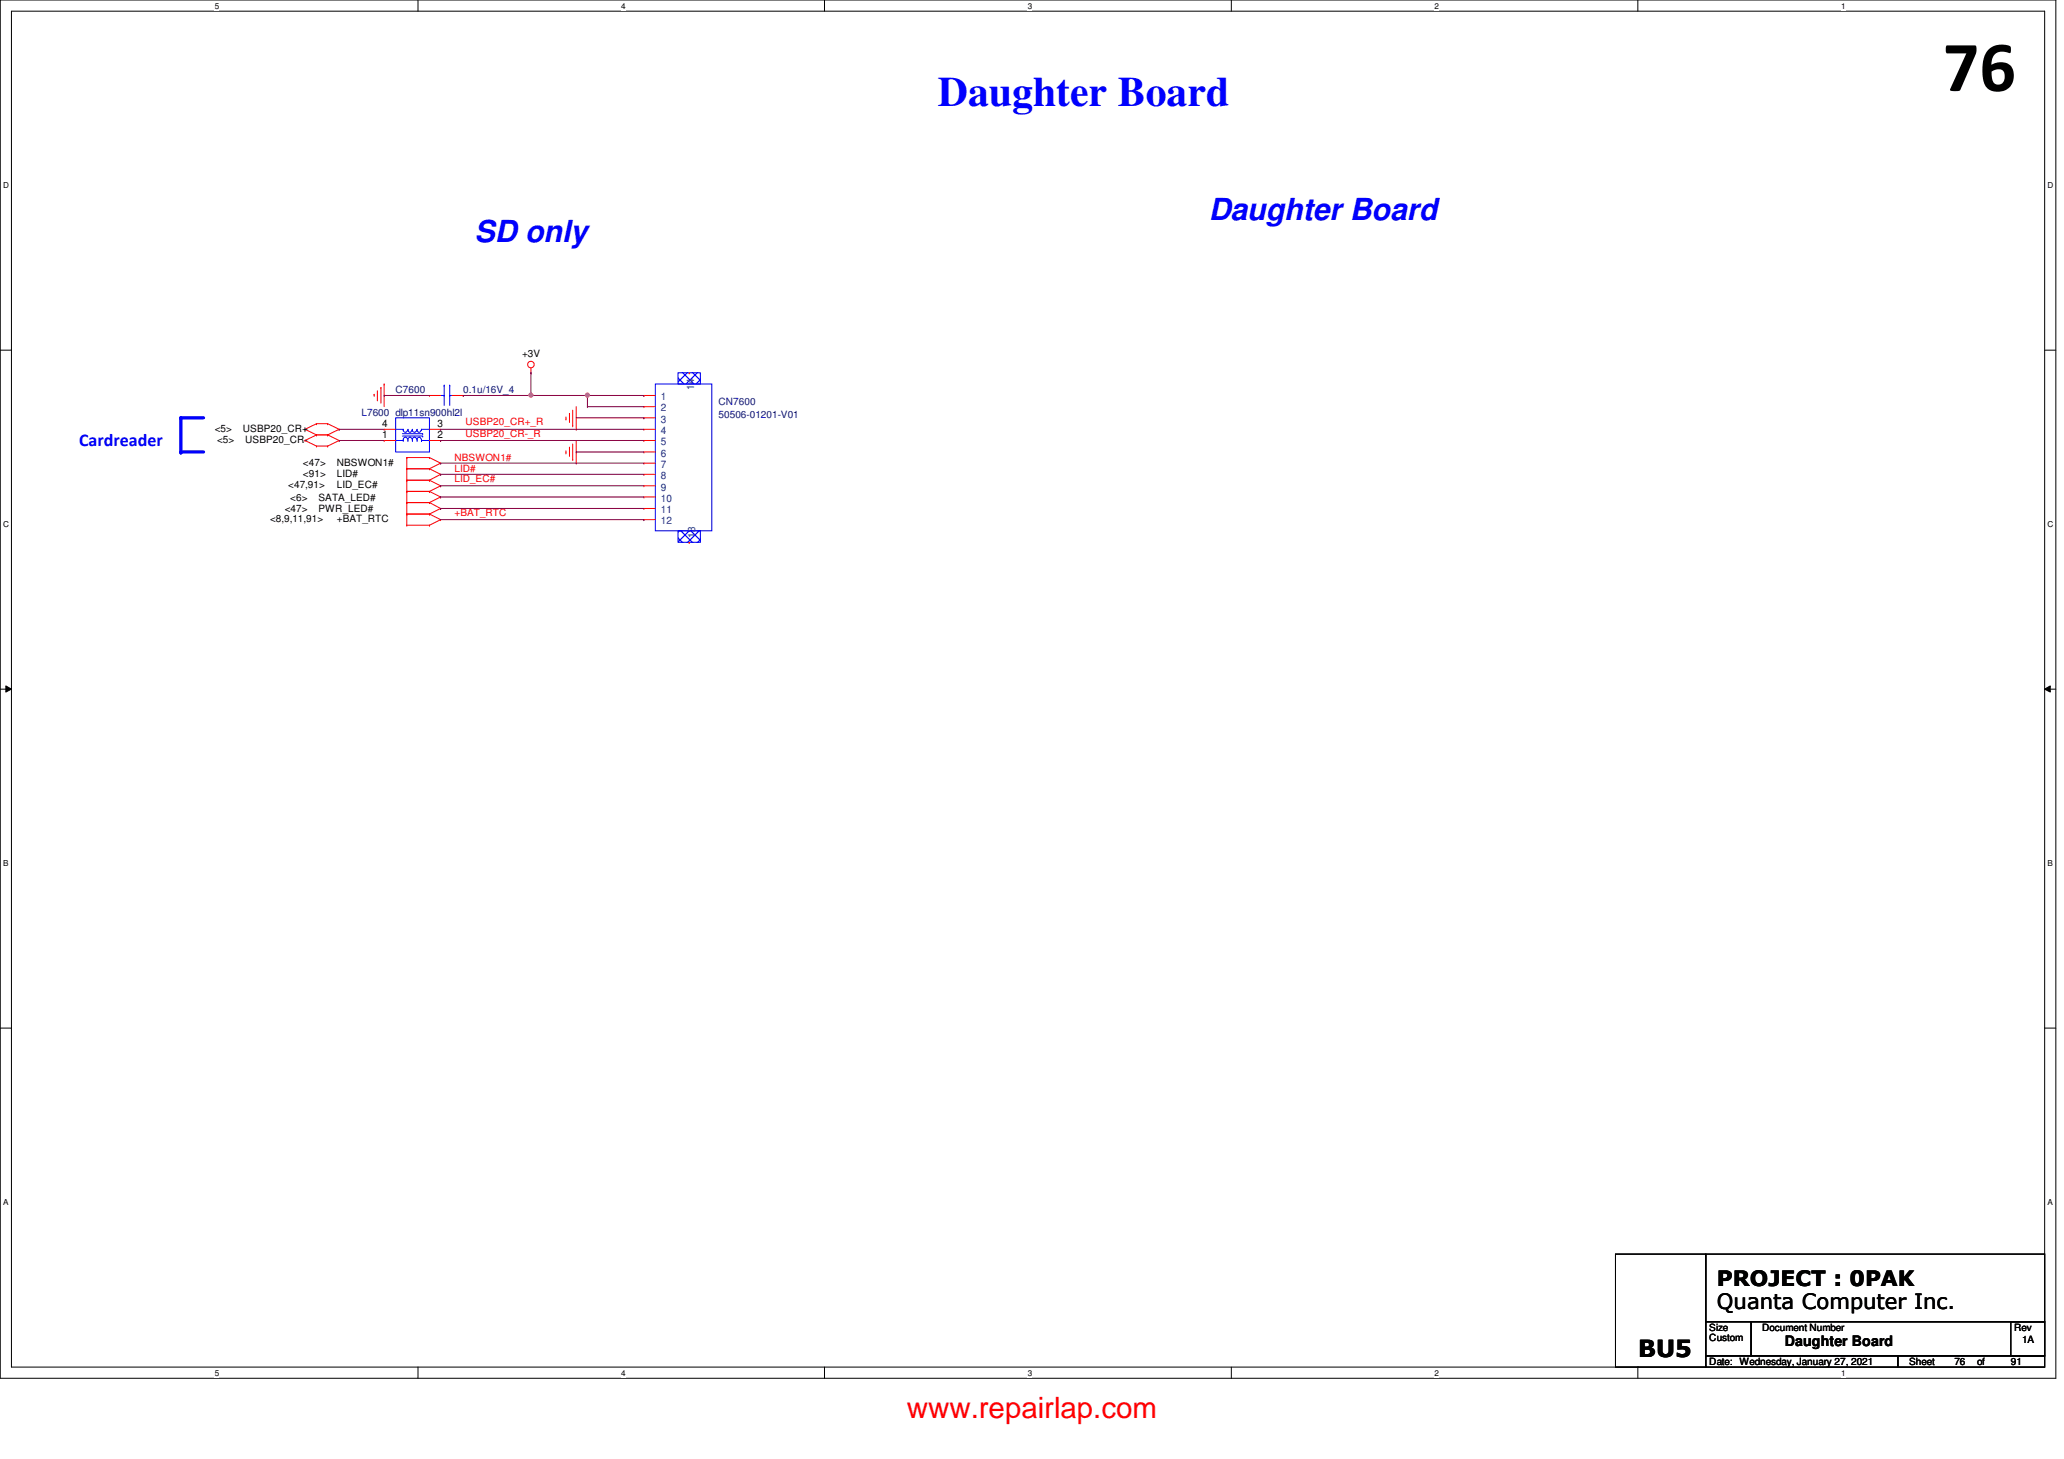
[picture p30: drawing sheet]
<svg xmlns="http://www.w3.org/2000/svg" width="297mm" height="210mm" viewBox="0 0 297 210" stroke-linecap="round" stroke-linejoin="round" font-family="sans-serif">
<defs><g id="words">
<text font-size="10.4" x="279.6" y="13.1">76</text>
<text font-size="6" fill="#00f" x="135" y="15.2">Daughter Board</text>
<g font-size="4.4" fill="#00f">
<text x="68.3" y="34.8">SD only</text>
<text x="173.9" y="31.6">Daughter Board</text>
</g>
<text font-size="4.2" fill="#f00" x="130.5" y="203.9">www.repairlap.com</text>
<text font-size="3.4" x="235.8" y="195.2">BU5</text>
<g font-size="3">
<text x="247.1" y="185.1">PROJECT : 0PAK</text>
<text x="247.1" y="188.3">Quanta Computer Inc.</text>
</g>
<text font-size="2.6" fill="#00f" x="11.4" y="64.2">Cardreader</text>
<text font-size="2.1" x="256.9" y="193.7">Daughter Board</text>
<g font-size="1.5" fill="#004080">
<text x="95.1" y="57.6">1</text>
<text x="95.1" y="59.2">2</text>
<text x="99.9" y="56" transform="rotate(-90 99.9 56)">14</text>
<text x="95.1" y="60.8">3</text>
<text x="95.1" y="62.4">4</text>
<text x="95.1" y="64.1">5</text>
<text x="95.1" y="65.7">6</text>
<text x="95.1" y="67.3">7</text>
<text x="95.1" y="68.9">8</text>
<text x="95.1" y="70.6">9</text>
<text x="95.1" y="72.2">10</text>
<text x="95.1" y="73.8">11</text>
<text x="95.1" y="75.4">12</text>
</g>
<g font-size="1.5">
<text x="55" y="63">1</text>
<text x="55" y="61.4">4</text>
<text x="62.9" y="61.4">3</text>
<text x="62.9" y="63">2</text>
</g>
<g font-size="1.4">
<text x="75.1" y="51.4">+3V</text>
<text x="30.9" y="62.1">&lt;5&gt;</text>
<text x="31.2" y="63.8">&lt;5&gt;</text>
<text x="35" y="62.1">USBP20_CR+</text>
<text x="35.3" y="63.8">USBP20_CR-</text>
<text x="41.5" y="70.3">&lt;47,91&gt;</text>
<text x="43.6" y="67">&lt;47&gt;</text>
<text x="43.6" y="68.6">&lt;91&gt;</text>
<text x="48.5" y="67">NBSWON1#</text>
<text x="48.5" y="68.6">LID#</text>
<text x="48.5" y="70.3">LID_EC#</text>
<text x="38.9" y="75.1">&lt;8,9,11,91&gt;</text>
<text x="41" y="73.7">&lt;47&gt;</text>
<text x="41.8" y="72.1">&lt;6&gt;</text>
<text x="45.8" y="72.1">SATA_LED#</text>
<text x="45.8" y="73.7">PWR_LED#</text>
<text x="48.5" y="75.1">+BAT_RTC</text>
<text x="246" y="191.5">Size</text>
<text x="253.6" y="191.5">Document Number</text>
<text x="289.9" y="191.5">Rev</text>
<text x="246" y="196.4">Date: Wednesday, January 27, 2021</text>
<text x="246" y="193">Custom</text>
<text x="274.7" y="196.4">Sheet</text>
<text x="281.3" y="196.4">76</text>
<text x="284.5" y="196.4">of</text>
<text x="289.4" y="196.4">91</text>
<text x="291" y="193.2">1A</text>
</g>
<g font-size="1.4" fill="#000080">
<text x="52" y="59.9">L7600 dlp11sn900hl2l</text>
<text x="56.9" y="56.6">C7600</text>
<text x="66.7" y="56.6">0.1u/16V_4</text>
<text x="103.4" y="58.3">CN7600</text>
<text x="103.4" y="60.2">50506-01201-V01</text>
</g>
<g font-size="1.4" fill="#f00">
<text x="67" y="61.2">USBP20_CR+_R</text>
<text x="67" y="62.8">USBP20_CR-_R</text>
<text x="65.4" y="66.3">NBSWON1#</text>
<text x="65.4" y="67.9">LID#</text>
<text x="65.4" y="69.3">LID_EC#</text>
<text x="65.4" y="74.2">+BAT_RTC</text>
</g>
<text font-size="1.4" fill="#004080" x="100" y="77.3" transform="rotate(-90 100 77.3)">13</text>
<g font-size="1.2">
<text x="30.9" y="1.2">5</text>
<text x="89.4" y="1.2">4</text>
<text x="147.9" y="1.2">3</text>
<text x="206.5" y="1.2">2</text>
<text x="265" y="1.2">1</text>
<text x=".5" y="27.1">D</text>
<text x="294.7" y="27.1">D</text>
<text x=".5" y="75.8">C</text>
<text x="294.7" y="75.8">C</text>
<text x=".5" y="124.6">B</text>
<text x="294.7" y="124.6">B</text>
<text x=".5" y="173.4">A</text>
<text x="294.7" y="173.4">A</text>
<text x="30.9" y="197.9">5</text>
<text x="89.4" y="197.9">4</text>
<text x="147.9" y="197.9">3</text>
<text x="206.5" y="197.9">2</text>
<text x="265" y="197.9">1</text>
</g>
</g></defs>
<path d="M0 0h295.9v198.3h-295.9zM1.6 1.6h292.7v195.1h-292.7z" fill="none" stroke="#000" stroke-width=".14"/>
<g fill="#fff">
<path d="M30.9 .2h.6v1.3h-.6z"/>
<path d="M30.9 196.8h.6v1.4h-.6z"/>
</g>
<path d="M60.2 0v1.6M60.2 196.7v1.6" fill="none" stroke="#000" stroke-width=".14"/>
<g fill="#fff">
<path d="M89.4 .2h.6v1.3h-.6z"/>
<path d="M89.4 196.8h.6v1.4h-.6z"/>
</g>
<path d="M118.7 0v1.6M118.7 196.7v1.6" fill="none" stroke="#000" stroke-width=".14"/>
<g fill="#fff">
<path d="M147.9 .2h.6v1.3h-.6z"/>
<path d="M147.9 196.8h.6v1.4h-.6z"/>
</g>
<path d="M177.2 0v1.6M177.2 196.7v1.6" fill="none" stroke="#000" stroke-width=".14"/>
<g fill="#fff">
<path d="M206.5 .2h.5v1.3h-.5z"/>
<path d="M206.5 196.8h.5v1.4h-.5z"/>
</g>
<path d="M235.7 0v1.6M235.7 196.7v1.6" fill="none" stroke="#000" stroke-width=".14"/>
<g fill="#fff">
<path d="M265 .2h.6v1.3h-.6z"/>
<path d="M265 196.8h.6v1.4h-.6z"/>
<path d="M.5 26h.8v1.3h-.8z"/>
<path d="M294.7 26h.8v1.3h-.8z"/>
<path d="M.5 74.8h.8v1.3h-.8z"/>
<path d="M294.7 74.8h.8v1.3h-.8z"/>
</g>
<path d="M0 50.4h1.6M294.3 50.4h1.6" fill="none" stroke="#000" stroke-width=".14"/>
<g fill="#fff">
<path d="M.5 123.5h.7v1.3h-.7z"/>
<path d="M294.7 123.5h.7v1.3h-.7z"/>
</g>
<path d="M0 99.1h1.6M.8 98.7l.8 .4-.8 .5zM294.3 99.1l.8-.4v.9zM294.3 99.1h1.6" fill="none" stroke="#000" stroke-width=".14"/>
<path d="M.8 98.7l.8 .4-.8 .5zM294.3 99.1l.8-.4v.9z" fill="#000"/>
<g fill="#fff">
<path d="M.5 172.3h.7v1.3h-.7z"/>
<path d="M294.7 172.3h.7v1.3h-.7z"/>
</g>
<path d="M0 147.9h1.6M294.3 147.9h1.6" fill="none" stroke="#000" stroke-width=".14"/>
<path d="M26 60.1h3.3" fill="none" stroke="#00f" stroke-width=".47"/>
<circle cx="26" cy="60.1" r=".23" fill="#00f"/>
<path d="M26 60.1v4.9" fill="none" stroke="#00f" stroke-width=".47"/>
<circle cx="26" cy="65" r=".23" fill="#00f"/>
<path d="M26 65h3.3" fill="none" stroke="#00f" stroke-width=".47"/>
<circle cx="26" cy="65" r=".23" fill="#00f"/>
<g fill="none" stroke="#f00" stroke-width=".14">
<path d="M53.8 56.7h.1M53.8 56.7v.3M54.3 57.5h.1M54.3 56.2v1.3M54.8 55.8h.1M54.8 55.8v2.2M55.3 55.2h.1M55.3 55.2v3.3M61.8 56.9h.1M61.8 56.9h1.6M65.1 56.9h1.6M66.7 56.9h.1"/>
<path d="M76.4 53.6h.1M76.4 53v.6M81.4 60v.3M82 59.5h.1M82 59.5v1.3M82.4 59v2.3M82.9 58.5v3.3M43.9 61.8h.1M43.9 63.4h.1M43.9 61.8l1.6 .8M43.9 63.4l1.6 .8M45.5 61h.1"/>
<path d="M45.5 62.6h.1M45.5 64.2h.1M45.5 61h1.7M45.5 61l-1.6 .8M45.5 62.6h1.7M45.5 62.6l-1.6 .8M45.5 64.2h1.7M47.2 61h.1M47.2 62.6h.1M47.2 64.2h.1M47.2 61l1.6 .8M47.2 62.6l1.6 .8"/>
<path d="M48.8 61.8h.1M48.8 63.4h.1M48.8 61.8l-1.6 .8M48.8 63.4l-1.6 .8M55.3 63.4h.1M55.3 61.8h.1M55.3 63.4h1.6M55.3 61.8h1.6M58.5 72.3h.1M58.5 70.7h.1M58.5 67.4h.1M58.5 65.8h.1"/>
<path d="M58.5 69.1h.1M58.5 74h.1M58.5 75.6h.1M58.5 70.7h3.3M58.5 72.3h3.3M58.5 65.8v9.8M58.5 67.4h3.3M58.5 65.8h3.3M58.5 69.1h3.3M58.5 74h3.3M58.5 75.6h3.3M61.8 70.7h.1"/>
<path d="M61.8 72.3h.1M61.8 67.4h.1M61.8 65.8h.1M61.8 69.1h.1M61.8 74h.1M61.8 75.6h.1M61.8 70.7l1.6 .8M61.8 65.8l1.6 .8M61.8 67.4l1.6 .8M61.8 69.1l1.6 .8M61.8 72.3l1.6 .9M61.8 74l1.6 .8"/>
<path d="M61.8 63.4h1.6M61.8 61.8h1.6M63.4 71.5h.1M63.4 66.6h.1M63.4 68.2h.1M63.4 69.9h.1M63.4 73.2h.1M63.4 74.8h.1M63.4 61.8h.1M63.4 63.4h.1M63.4 71.5l-1.6 .8M63.4 66.6l-1.6 .8"/>
<path d="M63.4 68.2l-1.6 .9M63.4 69.9l-1.6 .8M63.4 73.2l-1.6 .8M63.4 74.8l-1.6 .8M81.4 60.3h.1M81.4 65.2h.1M81.4 64.9v.3M82 64.3h.1M82 64.3v1.4M82.4 61.3h.1M82.4 66.1h.1M82.4 63.9v2.2"/>
<path d="M82.9 61.8h.1M82.9 66.6h.1M82.9 63.4v3.2"/>
<circle cx="76.4" cy="52.4" r=".47"/>
</g>
<path d="M232.5 180.4h13v16.3h-13zM245.5 180.4h48.8v9.8h-48.8zM245.5 190.2h6.5v4.9h-6.5zM245.5 195.1h27.6v1.6h-27.6zM252 190.2h42.3v4.9h-42.3zM273.1 195.1h21.2v1.6h-21.2zM289.4 190.2h4.9v4.9h-4.9z" fill="none" stroke="#000" stroke-width=".14"/>
<g fill="none" stroke="#00f" stroke-width=".14">
<path d="M63.4 56.9h.5M63.9 55.4h.1M63.9 56.9h.1M63.9 55.4v2.9M64.7 56.9h.1M64.7 55.4h.1M64.7 56.9h.4M64.7 55.4v2.9M56.9 60.1h4.9v4.9h-4.9zM56.9 61.8h.1M56.9 63.4h.1M56.9 63.4h1.1"/>
<path d="M56.9 61.8h1.1M57.9 62.7h2.9M57.9 62.4h2.9M58 61.8h.1M58 61.8a.31 .31 0 0 0 .3 .4 .31 .31 0 0 0 .3-.3M58 63.4h.1M58.7 63.2a.33 .33 0 0 0-.4-.3 .33 .33 0 0 0-.3 .5M58.7 61.8h.1M58.7 61.8a.31 .31 0 0 0 .1 .3 .31 .31 0 0 0 .3 0l.2-.2M58.7 63.4h.1M59.3 63.2a.32 .32 0 0 0-.4-.3 .32 .32 0 0 0-.2 .5M59.3 61.8h.1"/>
<path d="M59.3 61.8a.31 .31 0 0 0 .3 .4 .31 .31 0 0 0 .3-.3M59.3 63.4h.1M60 63.2a.33 .33 0 0 0-.4-.3 .33 .33 0 0 0-.3 .5M60 61.8h.1M60 61.8a.31 .31 0 0 0 .1 .3 .31 .31 0 0 0 .3 0l.2-.2M60 63.4h.1M60.6 63.2a.32 .32 0 0 0-.4-.3 .32 .32 0 0 0-.2 .5M60.7 61.8h.1M60.7 63.4h.1M60.7 61.8v.1M60.7 63.2v.2M60.7 63.4h1.1"/>
<path d="M60.7 61.8h1.1M60.8 62.7h.1M60.8 62.4h.1"/>
</g>
<path d="M97.6 53.6h3.2v1.6h-3.2z" fill-rule="evenodd" fill="#fff"/>
<path d="M97.6 53.6h3.2v1.6h-3.2z" fill-rule="evenodd" fill="#00f"/>
<path d="M97.6 53.6h3.2v1.6h-3.2z" fill="none" stroke="#00f" stroke-width=".14"/>
<path d="M97.6 76.4h3.2v1.6h-3.2z" fill-rule="evenodd" fill="#fff"/>
<path d="M97.6 76.4h3.2v1.6h-3.2z" fill-rule="evenodd" fill="#00f"/>
<path d="M94.3 55.2h8.1v21.2h-8.1zM97.6 76.4h3.2v1.6h-3.2z" fill="none" stroke="#00f" stroke-width=".14"/>
<g fill="none" stroke="#f00" stroke-width=".14">
<path d="M92.7 56.9h.1M92.7 58.5h.1M92.7 56.9h1.6M92.7 58.5h1.6M99.2 53.6h.1M92.7 60.1h.1M92.7 61.8h.1M92.7 63.4h.1M92.7 65h.1M92.7 66.6h.1M92.7 68.2h.1M92.7 69.9h.1"/>
<path d="M92.7 71.5h.1M92.7 73.2h.1M92.7 74.8h.1M92.7 60.1h1.6M92.7 61.8h1.6M92.7 63.4h1.6M92.7 65h1.6M92.7 66.6h1.6M92.7 68.2h1.6M92.7 69.9h1.6M92.7 71.5h1.6M92.7 73.2h1.6"/>
<path d="M92.7 74.8h1.6M99.2 78h.1"/>
</g>
<path d="M55.3 56.9h.1M55.3 56.9h6.5M66.7 56.9h.1M76.4 53.6h.1M76.4 53.6v3.3h-9.7" fill="none" stroke="#800040" stroke-width=".14"/>
<circle cx="76.4" cy="56.8" r=".3" fill="#f0f"/>
<circle cx="76.4" cy="56.8" r=".3" fill="none" stroke="#f0f" stroke-width=".14"/>
<path d="M76.4 56.9h16.3M84.5 56.9h.1M84.5 56.9v1.6M92.7 56.9h.1" fill="none" stroke="#800040" stroke-width=".14"/>
<circle cx="84.5" cy="56.8" r=".3" fill="#f0f"/>
<circle cx="84.5" cy="56.8" r=".3" fill="none" stroke="#f0f" stroke-width=".14"/>
<g fill="none" stroke="#800040" stroke-width=".14">
<path d="M84.5 58.5h.1M84.5 58.5h8.2M48.8 61.8h.1M48.8 63.4h.1M48.8 61.8h6.5M48.8 63.4h6.5M63.4 61.8h.1M63.4 63.4h.1M63.4 71.5h.1M63.4 66.6h.1M63.4 68.2h.1M63.4 69.9h.1"/>
<path d="M63.4 73.2h.1M63.4 61.8h29.3M63.4 63.4h29.3M63.4 71.5h29.3M63.4 66.6h29.3M63.4 68.2h29.3M63.4 69.9h29.3M63.4 73.2h29.3M63.4 74.8h29.3M82.9 65h.1M82.9 60.1h9.8M82.9 65h9.8"/>
<path d="M92.7 60.1h.1M92.7 74.8h.1"/>
</g>
<circle cx="76.4" cy="56.8" r=".3" fill="#f0f"/>
<circle cx="76.4" cy="56.8" r=".3" fill="none" stroke="#f0f" stroke-width=".14"/>
<circle cx="84.5" cy="56.8" r=".3" fill="#f0f"/>
<circle cx="84.5" cy="56.8" r=".3" fill="none" stroke="#f0f" stroke-width=".14"/>
<use href="#words"/>
</svg>
